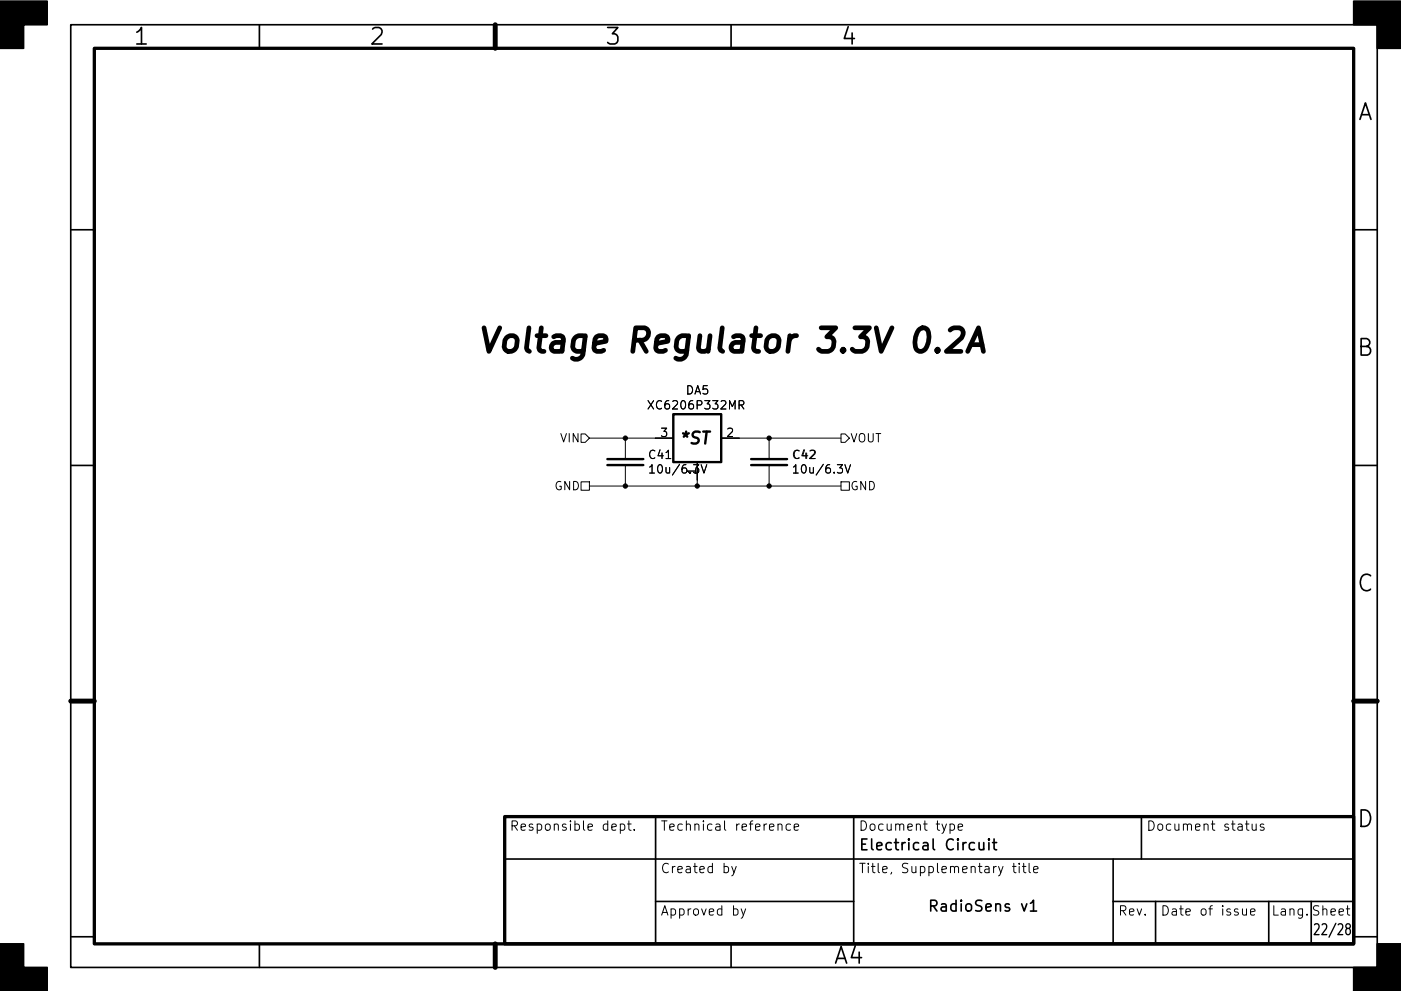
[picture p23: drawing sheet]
<svg xmlns="http://www.w3.org/2000/svg" width="297mm" height="210mm" viewBox="0 0 297 210" stroke-linecap="round" stroke-linejoin="round" font-family="sans-serif">
<defs><g id="words">
<text font-size="7" x="100.8" y="74.8">Voltage Regulator 3.3V 0.2A</text>
<g font-size="4.9">
<text x="28.6" y="9.5">1</text>
<text x="78.6" y="9.5">2</text>
<text x="128.6" y="9.5">3</text>
<text x="178.6" y="9.5">4</text>
<text x="287.7" y="25.5">A</text>
<text x="287.7" y="75.5">B</text>
<text x="287.7" y="125.5">C</text>
<text x="287.7" y="175.5">D</text>
<text x="176.9" y="204.5">A4</text>
</g>
<text font-size="3.5" x="144.6" y="94.2">*ST</text>
<g font-size="3.2">
<text x="182" y="180.4">Electrical Circuit</text>
<text x="198" y="193.4">RadioSens v1</text>
<text x="279.5" y="198.4">22/28</text>
</g>
<g font-size="2.8">
<text x="108" y="176.3">Responsible dept.</text>
<text x="140" y="176.3">Technical reference</text>
<text x="182" y="176.3">Document type</text>
<text x="243" y="176.3">Document status</text>
<text x="140" y="185.3">Created by</text>
<text x="182" y="185.3">Title, Supplementary title</text>
<text x="140" y="194.3">Approved by</text>
<text x="237" y="194.3">Rev.</text>
<text x="246" y="194.3">Date of issue</text>
<text x="269.5" y="194.3">Lang. Sheet</text>
</g>
<g font-size="2.5">
<text x="145.4" y="83.7">DA5</text>
<text x="138.3" y="86.9">XC6206P332MR</text>
<text x="118.9" y="93.8">VIN</text>
<text x="140.2" y="92.7">3</text>
<text x="154.1" y="92.7">2</text>
<text x="180.2" y="93.8">VOUT</text>
<text x="137.7" y="97.4">C41</text>
<text x="138.7" y="100.5">10u/6.3V</text>
<text x="147.6" y="100.6" transform="rotate(-90 147.6 100.6)">1</text>
<text x="168.2" y="97.4">C42</text>
<text x="169.2" y="100.5">10u/6.3V</text>
<text x="117.5" y="104">GND</text>
<text x="180.2" y="104">GND</text>
</g>
</g></defs>
<g fill="none" stroke="#000" stroke-width=".35">
<path d="M15 5.2h277v200.1h-277zM55 5.2v5M105 5.2v5M155 5.2v5M15 48.7h5M287 48.7h5M15 98.7h5M287 98.7h5M15 148.7h5M287 148.7h5M139 173.3v27M181 173.3v27"/>
<path d="M206.6 178.9l-.7-.1-.4 .4v.7l.2 .3 .2 .1 .7-.1M207.6 178.8l.1 1.4a.62 .62 0 0 0 .9-.1M208.6 178.8v1.5M209.7 178l-.1 .1 .1 .1 .1-.1-.1-.1v.2M209.7 178.8v1.5M210.4 178.8h.9M210.8 178v2l.1 .2 .4 .1M242 173.3v9M15 198.7h5M107 182.3h180M139 191.3h42M218.5 191.7l.6-.7v2.3"/>
<path d="M218.5 193.3h1.3M236 191.3h51M236 182.3v18M245 191.3v9M269 191.3v9M278 191.3v9M287 198.7h5M55 200.3v5M105 200.3v5M155 200.3v5"/>
</g>
<path d="M20 10.2h267v190.1h-267zM107 173.3h180v27h-180z" fill="none" stroke="#000" stroke-width=".7"/>
<path d="M105 5.2v5M15 148.7h5M287 148.7h5M105 200.3v5" fill="none" stroke="#000" stroke-width="1.1"/>
<path d="M0 .2h10v5h-5v5h-5zM287 .2h10v10h-5v-5h-5zM0 200.3h5v5h5v5h-10zM292 200.3h5v10h-10v-5h5z" fill="#000" stroke="#000" stroke-width=".35"/>
<g fill="none" stroke="#000" stroke-width=".21">
<path d="M123.2 92.1h.9l.9 .9-.9 .8h-.9zM125 93h17.7M132.6 93v4.4M132.6 98.7v4.4M137.4 85l1.2 1.8M137.7 99.1l.5-.5v1.8M138.6 85l-1.2 1.8M147.8 98v5.1M148.7 98.6l.6 1.8 .5-1.8M152.9 93h25.4M156.7 85.9l.8-.1 .2-.2-.1-.4-.2-.2h-.7v1.8M157.1 85.9l.6 .9"/>
<path d="M163.1 93v4.4M163.1 98.7v4.4M168.2 99.1l.5-.5v1.8M178.3 92.1h.9l.9 .9-.9 .8h-.9zM179.1 98.6l.6 1.8 .6-1.8M123.2 102.2h1.8v1.8h-1.8zM125 103.1h53.3M137.7 100.4h1.1M168.2 100.4h1M178.3 102.2h1.8v1.8h-1.8zM131.5 174.9l.6-.1 .4 .4v.6l-.2 .3h-.8M131.5 174.8v2"/>
<path d="M133 174.8h.8M133.3 174.2v1.7l.1 .2 .4 .1M134.5 176v.2M164.9 175a.5 .5 0 0 1 .9 .1v1.1M167.6 174.9l-.6-.1-.3 .4v.6l.2 .3h.7M168.4 175.5l.9-.2-.1-.4-.5-.1-.3 .3 .1 1h.7M201.4 174.9l.6-.1 .4 .4v.6l-.2 .3h-.8M203.1 175.5l1-.2-.1-.4-.6-.1-.3 .3 .1 1h.8M264 174.8h.8M264.3 174.2v1.7l.1 .2 .4 .1M265.5 174.8l.1 1.3a.54 .54 0 0 0 .7-.1M266.3 174.8v1.4"/>
<path d="M267.9 174.9l-.4-.1-.3 .3 .1 .3 .6 .2v.5h-.7M155.1 183.8l.5 1.4M156.1 183.8l-.7 1.8-.3 .2M157.1 192.8l.5 1.4M158.1 192.8l-.7 1.8-.3 .2M214.7 183.8h.7M214.9 183.2v1.7l.1 .2 .4 .1M216.1 183.2v.2M216.1 183.8v1.4M216.8 183.8h.7M217 183.2v1.7l.1 .2 .4 .1M218.2 183.2v1.7l.3 .3"/>
<path d="M219.1 184.5l1-.2-.1-.4-.6-.1-.3 .3 .1 1h.8M263.4 192.8l.1 1.3a.54 .54 0 0 0 .8-.1M264.3 192.8v1.4M265.1 193.5l1-.2-.1-.4-.6-.1-.3 .3 .1 1h.8"/>
</g>
<path d="M128.8 97.4h7.6M128.8 98.7h7.6M142.7 87.9h10.2v10.1h-10.2zM159.3 97.4h7.6M159.3 98.7h7.6" fill="none" stroke="#000" stroke-width=".51"/>
<path d="M194.8 70a1.14 1.14 0 0 1 1.2-.5 1.14 1.14 0 0 1 .9 1 4.2 4.2 0 0 1-1 3.8 1.1 1.1 0 0 1-1.8-.7 4.5 4.5 0 0 1 .7-3.6zM198.8 74.1l.2 .2-.3 .3-.2-.3 .3-.2-.1 .5M201.4 70l.8-.4h1.2a1.11 1.11 0 0 1 .8 1.4l-.3 .7-3.3 2.9h3.1M205.2 74.6l2.3-5 1 5M205.8 73.1h2.4" fill="none" stroke="#000" stroke-width="1"/>
<g fill="#000" stroke="#000" stroke-width=".21">
<circle cx="132.6" cy="93" r=".46"/>
<circle cx="163.1" cy="93" r=".46"/>
<circle cx="132.6" cy="103.1" r=".46"/>
<circle cx="147.8" cy="103.1" r=".46"/>
<circle cx="163.1" cy="103.1" r=".46"/>
</g>
<use href="#words"/>
</svg>
